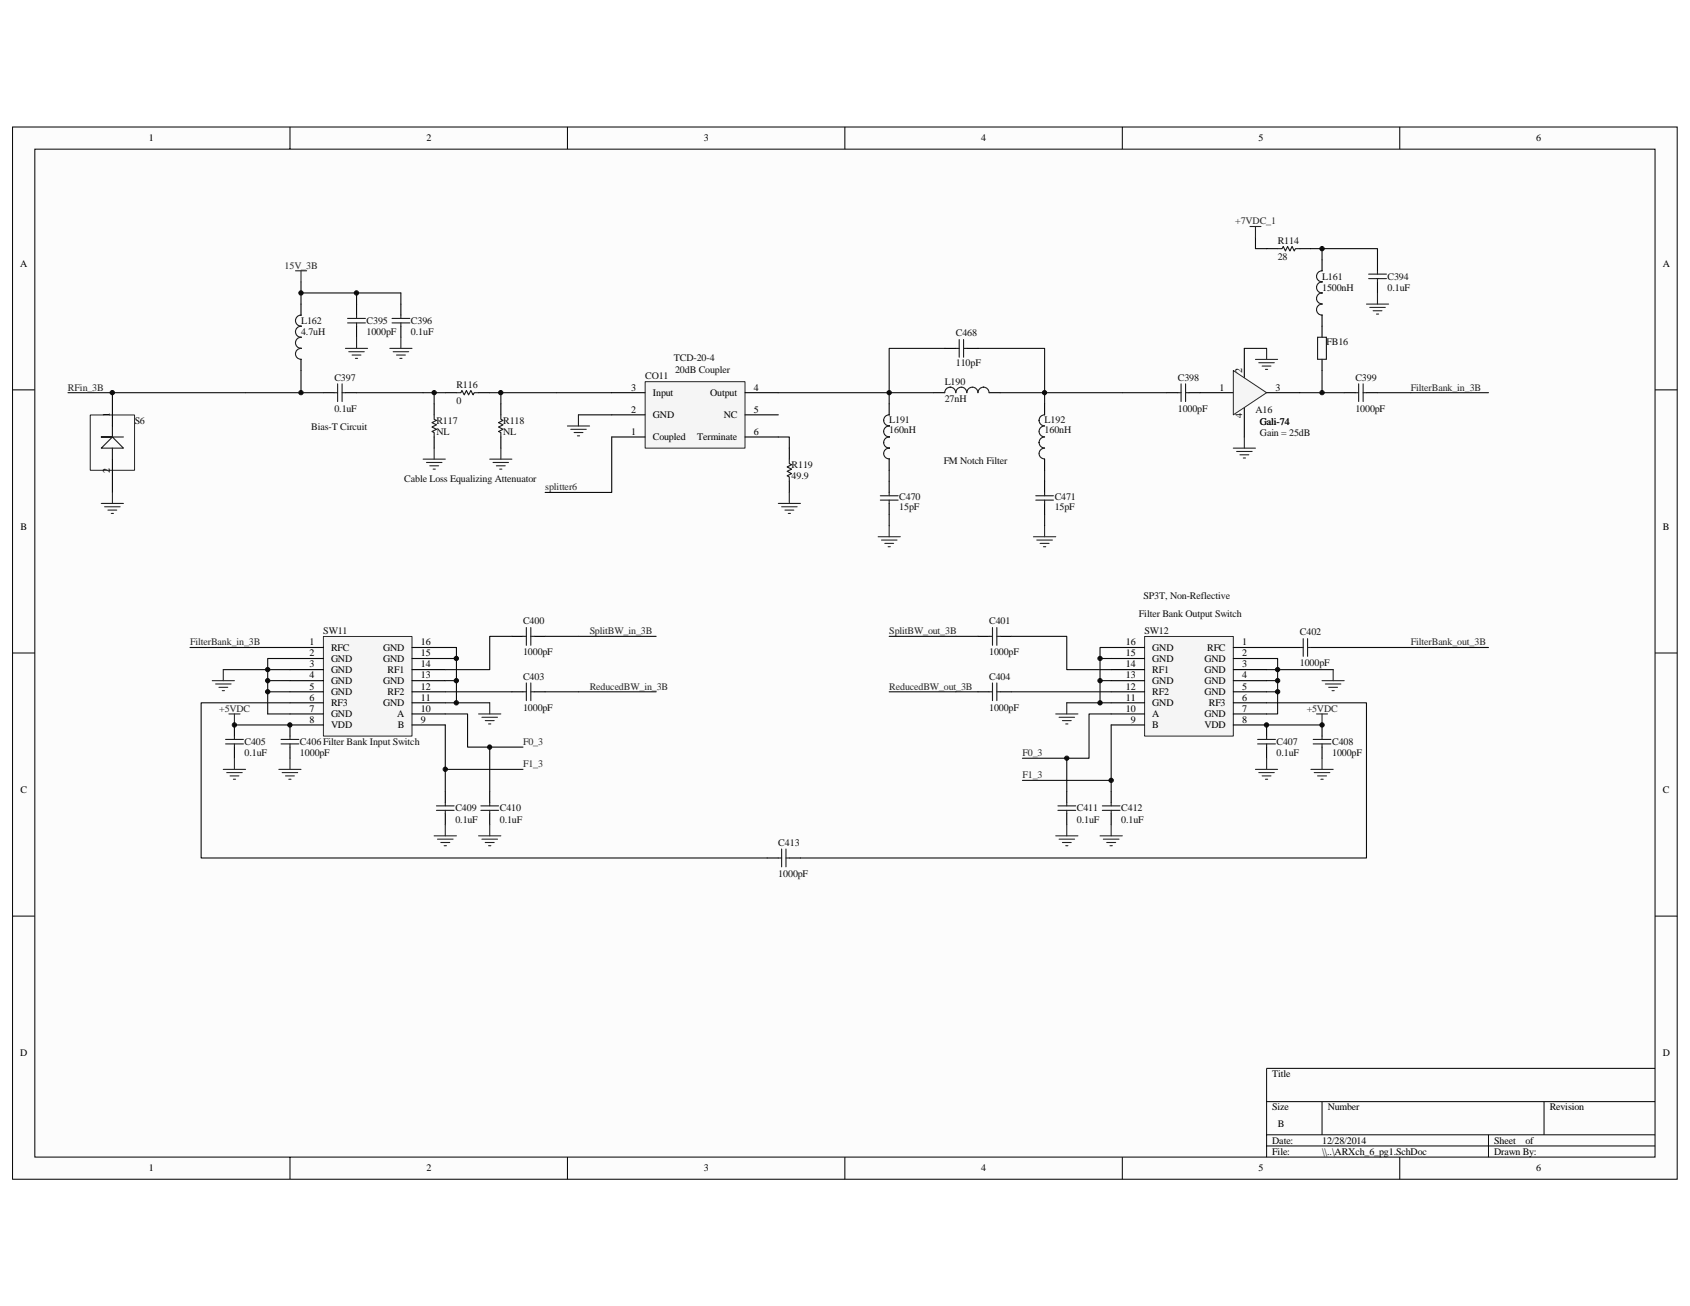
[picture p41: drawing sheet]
<svg xmlns="http://www.w3.org/2000/svg" width="279mm" height="216mm" viewBox="0 0 279 216" stroke-linecap="round" stroke-linejoin="round" font-family="sans-serif">
<defs><g id="words">
<g font-size="1.7">
<text x="24.6" y="23.3">1</text>
<text x="70.5" y="23.3">2</text>
<text x="116.4" y="23.3">3</text>
<text x="162.2" y="23.3">4</text>
<text x="208.1" y="23.3">5</text>
<text x="254" y="23.3">6</text>
<text x="3.3" y="44.2">A</text>
<text x="274.9" y="44.2">A</text>
<text x="104.4" y="64.6">3</text>
<text x="107.9" y="65.5">Input</text>
<text x="117.4" y="65.5">Output</text>
<text x="124.6" y="64.6">4</text>
<text x="201.6" y="64.6">1</text>
<text x="205.3" y="61.6" transform="rotate(-90 205.3 61.6)">2</text>
<text x="210.9" y="64.6">3</text>
<text x="18.2" y="69" transform="rotate(-90 18.2 69)">1</text>
<text x="104.4" y="68.2">2</text>
<text x="104.4" y="71.9">1</text>
<text x="107.9" y="69.1">GND</text>
<text x="119.7" y="69.1">NC</text>
<text x="124.6" y="68.2">5</text>
<text x="124.6" y="71.9">6</text>
<text x="205.3" y="69" transform="rotate(-90 205.3 69)">4</text>
<text x="107.9" y="72.8">Coupled</text>
<text x="115.3" y="72.8">Terminate</text>
<text x="18.2" y="78.2" transform="rotate(-90 18.2 78.2)">2</text>
<text x="3.4" y="87.7">B</text>
<text x="274.9" y="87.7">B</text>
<text x="51.2" y="106.7">1</text>
<text x="54.7" y="107.6">RFC</text>
<text x="63.4" y="107.6">GND</text>
<text x="69.6" y="106.7">16</text>
<text x="186.1" y="106.7">16</text>
<text x="190.5" y="107.6">GND</text>
<text x="199.6" y="107.6">RFC</text>
<text x="205.4" y="106.7">1</text>
<text x="51.2" y="108.5">2</text>
<text x="51.2" y="110.3">3</text>
<text x="51.2" y="112.2">4</text>
<text x="54.7" y="109.4">GND</text>
<text x="54.7" y="111.3">GND</text>
<text x="54.7" y="113.1">GND</text>
<text x="63.4" y="113.1">GND</text>
<text x="63.4" y="109.4">GND</text>
<text x="64.1" y="111.3">RF1</text>
<text x="69.6" y="110.3">14</text>
<text x="69.6" y="112.2">13</text>
<text x="69.6" y="108.5">15</text>
<text x="186.1" y="112.2">13</text>
<text x="186.1" y="110.3">14</text>
<text x="186.1" y="108.5">15</text>
<text x="190.5" y="113.1">GND</text>
<text x="190.5" y="111.3">RF1</text>
<text x="190.5" y="109.4">GND</text>
<text x="199.1" y="109.4">GND</text>
<text x="199.1" y="111.3">GND</text>
<text x="199.1" y="113.1">GND</text>
<text x="205.4" y="108.5">2</text>
<text x="205.4" y="110.3">3</text>
<text x="205.4" y="112.2">4</text>
<text x="51.2" y="114">5</text>
<text x="51.2" y="115.8">6</text>
<text x="51.2" y="117.7">7</text>
<text x="51.2" y="119.5">8</text>
<text x="54.7" y="114.9">GND</text>
<text x="54.7" y="116.8">RF3</text>
<text x="54.7" y="118.6">GND</text>
<text x="63.4" y="116.8">GND</text>
<text x="64.1" y="114.9">RF2</text>
<text x="65.7" y="118.6">A</text>
<text x="69.6" y="117.7">10</text>
<text x="69.6" y="114">12</text>
<text x="69.6" y="119.5">9</text>
<text x="69.6" y="115.8">11</text>
<text x="186.1" y="117.7">10</text>
<text x="186.1" y="115.8">11</text>
<text x="186.1" y="114">12</text>
<text x="186.9" y="119.5">9</text>
<text x="190.5" y="118.6">A</text>
<text x="190.5" y="116.8">GND</text>
<text x="190.5" y="114.9">RF2</text>
<text x="199.1" y="114.9">GND</text>
<text x="199.1" y="118.6">GND</text>
<text x="199.9" y="116.8">RF3</text>
<text x="205.4" y="114">5</text>
<text x="205.4" y="115.8">6</text>
<text x="205.4" y="117.7">7</text>
<text x="205.4" y="119.5">8</text>
<text x="54.7" y="120.4">VDD</text>
<text x="65.8" y="120.4">B</text>
<text x="190.5" y="120.4">B</text>
<text x="199.1" y="120.4">VDD</text>
<text x="3.4" y="131.1">C</text>
<text x="274.9" y="131.1">C</text>
<text x="3.3" y="174.6">D</text>
<text x="210.3" y="178.1">Title</text>
<text x="274.9" y="174.6">D</text>
<text x="210.3" y="183.6">Size</text>
<text x="219.5" y="183.6">Number</text>
<text x="256.2" y="183.6">Revision</text>
<text x="210.3" y="189.1">Date:</text>
<text x="210.3" y="190.9">File:</text>
<text x="211.2" y="186.3">B</text>
<text x="218.6" y="190.9">\\..\ARXch_6_pg1.SchDoc</text>
<text x="218.6" y="189.1">12/28/2014</text>
<text x="247" y="190.9">Drawn By:</text>
<text x="247" y="189.1">Sheet</text>
<text x="252.2" y="189.1">of</text>
<text x="24.6" y="193.7">1</text>
<text x="70.5" y="193.7">2</text>
<text x="116.4" y="193.7">3</text>
<text x="162.2" y="193.7">4</text>
<text x="208.1" y="193.7">5</text>
<text x="254" y="193.7">6</text>
</g>
<g font-size="1.7" fill="#262626">
<text x="204.2" y="37.1">+7VDC_1</text>
<text x="47.1" y="44.4">15V_3B</text>
<text x="11.2" y="64.6">RFin_3B</text>
<text x="233.3" y="64.6">FilterBank_in_3B</text>
<text x="90.1" y="81">splitter6</text>
<text x="31.4" y="106.7">FilterBank_in_3B</text>
<text x="97.5" y="104.8">SplitBW_in_3B</text>
<text x="147" y="104.8">SplitBW_out_3B</text>
<text x="233.3" y="106.7">FilterBank_out_3B</text>
<text x="36.2" y="117.7">+5VDC</text>
<text x="97.5" y="114">ReducedBW_in_3B</text>
<text x="147" y="114">ReducedBW_out_3B</text>
<text x="216" y="117.7">+5VDC</text>
<text x="86.5" y="123.1">F0_3</text>
<text x="169" y="125">F0_3</text>
<text x="86.5" y="126.8">F1_3</text>
<text x="169" y="128.7">F1_3</text>
</g>
<g font-size="1.7" fill="#0e0e0e">
<text x="211.2" y="40.4">R114</text>
<text x="211.2" y="42.9">28</text>
<text x="218.6" y="46.2">L161</text>
<text x="229.4" y="46.2">C394</text>
<text x="49.8" y="53.6">L162</text>
<text x="60.6" y="53.6">C395</text>
<text x="67.9" y="53.6">C396</text>
<text x="218.6" y="48.1">1500nH</text>
<text x="229.4" y="48.1">0.1uF</text>
<text x="49.8" y="55.4">4.7uH</text>
<text x="60.6" y="55.4">1000pF</text>
<text x="67.9" y="55.4">0.1uF</text>
<text x="111.4" y="59.6">TCD-20-4</text>
<text x="158" y="55.6">C468</text>
<text x="219.3" y="57">FB16</text>
<text x="55.3" y="62.9">C397</text>
<text x="75.5" y="64.2">R116</text>
<text x="106.7" y="62.7">CO11</text>
<text x="111.6" y="61.6">20dB Coupler</text>
<text x="156.2" y="63.6">L190</text>
<text x="158" y="60.5">110pF</text>
<text x="194.7" y="62.9">C398</text>
<text x="224.1" y="62.9">C399</text>
<text x="22.3" y="70">S6</text>
<text x="51.4" y="71.1">Bias-T Circuit</text>
<text x="55.3" y="68">0.1uF</text>
<text x="72.2" y="71.9">NL</text>
<text x="72.2" y="70">R117</text>
<text x="75.5" y="66.8">0</text>
<text x="83.2" y="70">R118</text>
<text x="83.2" y="71.9">NL</text>
<text x="147" y="71.5">160nH</text>
<text x="147" y="69.9">L191</text>
<text x="156.2" y="66.4">27nH</text>
<text x="172.7" y="71.5">160nH</text>
<text x="172.7" y="69.9">L192</text>
<text x="194.7" y="68">1000pF</text>
<text x="207.6" y="68.2">A16</text>
<text x="208.3" y="70.2">Gali-74</text>
<text x="224.1" y="68">1000pF</text>
<text x="130.9" y="77.4">R119</text>
<text x="156" y="76.6">FM Notch Filter</text>
<text x="208.3" y="72.1">Gain = 25dB</text>
<text x="66.8" y="79.8">Cable Loss Equalizing Attenuator</text>
<text x="130.9" y="79.2">49.9</text>
<text x="148.7" y="82.7">C470</text>
<text x="174.4" y="82.7">C471</text>
<text x="148.7" y="84.3">15pF</text>
<text x="174.4" y="84.3">15pF</text>
<text x="188.3" y="101.9">Filter Bank Output Switch</text>
<text x="189" y="99">SP3T, Non-Reflective</text>
<text x="53.4" y="104.8">SW11</text>
<text x="86.5" y="103.2">C400</text>
<text x="163.5" y="103.2">C401</text>
<text x="189.2" y="104.8">SW12</text>
<text x="214.9" y="105">C402</text>
<text x="86.5" y="108.3">1000pF</text>
<text x="86.5" y="112.4">C403</text>
<text x="163.5" y="108.3">1000pF</text>
<text x="163.5" y="112.4">C404</text>
<text x="214.9" y="110.2">1000pF</text>
<text x="86.5" y="117.5">1000pF</text>
<text x="163.5" y="117.5">1000pF</text>
<text x="40.4" y="123.1">C405</text>
<text x="40.4" y="125">0.1uF</text>
<text x="49.6" y="125">1000pF</text>
<text x="49.6" y="123.1">C406 Filter Bank Input Switch</text>
<text x="211.1" y="125">0.1uF</text>
<text x="211.1" y="123.1">C407</text>
<text x="220.2" y="125">1000pF</text>
<text x="220.2" y="123.1">C408</text>
<text x="75.3" y="136">0.1uF</text>
<text x="75.3" y="134.1">C409</text>
<text x="82.6" y="134.1">C410</text>
<text x="82.6" y="136">0.1uF</text>
<text x="178" y="136">0.1uF</text>
<text x="178" y="134.1">C411</text>
<text x="185.4" y="134.1">C412</text>
<text x="185.4" y="136">0.1uF</text>
<text x="128.7" y="139.8">C413</text>
<text x="128.7" y="144.9">1000pF</text>
</g>
</g></defs>
<path d="M2.1 21h275.2v173.9h-275.2z" fill="#fcfcfc"/>
<path d="M2.1 21h275.2v173.9h-275.2z" fill="none" stroke="#000" stroke-width=".17"/>
<path d="M5.8 24.7h267.8v166.6h-267.8z" fill="#fcfcfc"/>
<g fill="none" stroke="#000" stroke-width=".17">
<path d="M5.8 24.7h267.8v166.6h-267.8zM47.9 21v3.6M93.8 21v3.6M139.7 21v3.6M185.5 21v3.6M231.4 21v3.6M2.1 64.5h3.6M273.6 64.5h3.7M2.1 107.9h3.6M273.6 107.9h3.7M2.1 151.4h3.6M273.6 151.4h3.7"/>
<path d="M273.6 176.6h-64.2v14.7M47.9 191.3v3.6M93.8 191.3v3.6M139.7 191.3v3.6M185.5 191.3v3.6M209.4 182.1h64.2M209.4 187.6h64.2M209.4 189.4h64.2M218.6 182.1v5.5M231.4 191.3v3.6M246.1 187.6v3.7M255.3 182.1v5.5"/>
</g>
<g fill="none" stroke="#0e0e0e" stroke-width=".18">
<path d="M207.6 39.3v1.8h1.8M49.8 46.6v3.7M49.8 48.4h16.5v1.9M58.9 48.4v1.9M216.7 41.1h11v1.8M218.6 41.1v1.8M49.8 64.9h3.6M49.8 61.3v3.6h-38.6M58.9 64.9h14.7M71.8 64.9v1.9M81 64.9h1.8v1.9M82.8 64.9h18.3"/>
<path d="M95.6 68.6h5.5M128.7 72.2h1.8v1.9M214.9 64.9h7.3M218.6 61.3v3.6M227.7 64.9h18.4"/>
</g>
<g fill="none" stroke="#000" stroke-width=".18">
<path d="M49.8 50.3v1.8M49.8 59.4v1.9M58.9 50.3v1.8M58.9 53.9v1.9M66.3 50.3v1.8M66.3 53.9v1.9M209.4 41.1h1.8M214.9 41.1h1.8M218.6 42.9v1.9M218.6 52.1v3.7M218.6 59.4v1.9M227.7 42.9v1.9"/>
<path d="M227.7 46.6v1.8M53.4 64.9h1.9M57.1 64.9h1.8M71.8 66.8v1.8M71.8 72.2v1.9M73.6 64.9h1.9M79.1 64.9h1.9M82.8 66.8v1.8M82.8 72.2v1.9M130.5 74.1v1.8M130.5 79.6v1.8M192.9 64.9h1.8"/>
<path d="M196.6 64.9h1.8M222.2 64.9h1.9M225.9 64.9h1.8"/>
</g>
<g fill="none" stroke="#1c1c1c" stroke-width=".18">
<path d="M49.8 53.9a.9 .9 0 0 0-.9 1v-.1a.9 .9 0 0 0 .9 1 .91 .91 0 0 0-.9 .9 .91 .91 0 0 0 .9 .9 .9 .9 0 0 0-.9 .9 .9 .9 0 0 0 .9 .9M49.8 52.1a.91 .91 0 0 0-.9 .9 .91 .91 0 0 0 .9 .9M57.5 53.4h2.9M57.5 52.6h2.9M58.9 52.1v.5M58.9 53.4v.5M64.8 53.4h3M64.8 52.6h3M66.3 52.1v.5M66.3 53.4v.5M211.2 41.1h.8l.2-.4 .3 .8 .4-.8 .4 .8 .3-.8 .4 .8 .2-.4h.7M217.8 55.8h1.5v3.6h-1.5z"/>
<path d="M218.6 50.3a.9 .9 0 0 0-.9 .9 .9 .9 0 0 0 .9 .9M218.6 46.6a.9 .9 0 0 0-.9 .9 .9 .9 0 0 0 .9 .9 .9 .9 0 0 0-.9 .9 .9 .9 0 0 0 .9 .9M218.6 44.8a.91 .91 0 0 0-.9 .9 .91 .91 0 0 0 .9 .9M226.3 45.3h2.9M226.3 46.1h2.9M227.7 44.8v.5M227.7 46.1v.5M55.3 64.9h.5M55.8 63.5v2.9M56.6 64.9h.5M56.6 63.5v2.9M71.8 68.6v.7l.4 .2-.8 .4 .8 .3-.8 .4 .8 .4-.8 .3 .4 .2v.7"/>
<path d="M75.5 64.9h.7l.2-.3 .4 .7 .3-.7 .4 .7 .4-.7 .3 .7 .2-.4h.7M82.8 68.6v.7l.4 .2-.8 .4 .8 .3-.8 .4 .8 .4-.8 .3 .4 .2v.7M130.5 75.9v.7l.4 .2-.8 .4 .8 .4-.8 .3 .8 .4-.8 .4 .4 .1v.8M194.7 64.9h.6M195.3 63.5v2.9M196 64.9h.6M196 63.5v2.9M224.1 64.9h.5M224.6 63.5v2.9M225.4 64.9h.5M225.4 63.5v2.9"/>
</g>
<g fill="none" stroke="#262626" stroke-width=".18">
<path d="M206.7 37.4h1.8M207.6 37.4v1.9M57.1 57.6h3.7M57.7 58.1h2.5M58.2 58.7h1.5M58.8 59.2h.3M58.9 55.8v1.8M64.5 57.6h3.6M65 58.1h2.6M65.6 58.7h1.4M66.1 59.2h.4M66.3 55.8v1.8"/>
<path d="M225.9 50.3h3.7M226.5 50.8h2.5M227 51.4h1.5M227.6 51.9h.3M227.7 48.4v1.9M70 75.9h3.6M70.5 76.5h2.6M71.1 77h1.4M71.6 77.6h.4M71.8 74.1v1.8M81 75.9h3.6M81.5 76.5h2.6"/>
<path d="M82.1 77h1.4M82.6 77.6h.4M82.8 74.1v1.8M93.8 70.4h3.7M94.4 71h2.5M94.9 71.5h1.5M95.5 72.1h.3M95.6 68.6v1.8M128.7 83.2h3.6M129.2 83.8h2.6M129.8 84.3h1.4M130.3 84.9h.4"/>
<path d="M130.5 81.4v1.8"/>
</g>
<path d="M53.5 105.2h14.6v16.5h-14.6z" fill="#f5f5f5"/>
<path d="M53.5 105.2h14.6v16.5h-14.6z" fill="none" stroke="#262626" stroke-width=".17"/>
<g fill="none" stroke="#000" stroke-width=".18">
<path d="M38.8 119.8v1.9M47.9 107h5.5M47.9 108.9h5.5M47.9 110.7h5.5M47.9 112.5h5.5M47.9 114.4h5.5M47.9 116.2h5.5M47.9 118h5.5M53.4 119.8h-5.5v1.9M68.1 107h5.5M68.1 108.9h5.5M68.1 110.7h5.5"/>
<path d="M68.1 112.5h5.5M68.1 114.4h5.5M68.1 116.2h5.5M68.1 118h5.5M68.1 119.8h5.5M84.6 114.4h1.9M84.6 105.2h1.9M88.3 114.4h1.8M88.3 105.2h1.8M38.8 123.5v1.8M47.9 123.5v1.8M73.6 130.9v1.8"/>
<path d="M73.6 134.5v1.8M81 130.9v1.8M81 134.5v1.8M126.8 141.8h1.9M130.5 141.8h1.8"/>
</g>
<g fill="none" stroke="#0e0e0e" stroke-width=".18">
<path d="M31.4 107h16.5M36.9 110.7h7.4v1.8M38.8 119.8h9.1M44.3 114.4v3.6h3.6M44.3 112.5v1.9h3.6M44.3 112.5h3.6M47.9 108.9h-3.6v1.8h3.6M47.9 116.2h-14.6v25.6h93.5M73.6 114.4h11M73.6 112.5h1.9v3.7M73.6 108.9h1.9v3.6M73.6 107h1.9v1.9"/>
<path d="M73.6 118h3.7v5.5h9.2M73.6 116.2h7.4M73.6 119.8v11.1M84.6 105.2h-3.6v5.5h-7.4M90.1 114.4h18.4M90.1 105.2h18.4M73.6 127.2h12.9M81 123.5v7.4"/>
</g>
<g fill="none" stroke="#1c1c1c" stroke-width=".18">
<path d="M86.5 105.2h.5M86.5 114.4h.5M87 103.7v3M87 112.9v2.9M87.8 105.2h.5M87.8 114.4h.5M87.8 103.7v3M87.8 112.9v2.9M37.3 123h2.9M37.3 122.2h2.9M38.8 121.7v.5M38.8 123v.5"/>
<path d="M46.5 123h2.9M46.5 122.2h2.9M47.9 121.7v.5M47.9 123v.5M72.2 134h2.9M72.2 133.2h2.9M73.6 132.7v.5M73.6 134v.5M79.5 134h2.9M79.5 133.2h2.9M81 132.7v.5M81 134v.5"/>
<path d="M128.7 141.8h.5M129.2 140.4v2.9M129.9 141.8h.6M129.9 140.4v2.9"/>
</g>
<g fill="none" stroke="#262626" stroke-width=".18">
<path d="M35.1 112.5h3.7M35.6 113.1h2.6M36.2 113.6h1.5M36.7 114.2h.4M36.9 110.7v1.8M37.8 118h1.9M38.8 118v1.8M79.1 118h3.7M79.7 118.6h2.6M80.2 119.1h1.5M80.8 119.7h.4M81 116.2v1.8"/>
<path d="M36.9 127.2h3.7M37.5 127.7h2.5M38 128.3h1.5M38.6 128.8h.3M38.8 125.3v1.9M46.1 127.2h3.7M46.7 127.7h2.5M47.2 128.3h1.5M47.8 128.8h.3M47.9 125.3v1.9M71.8 138.2h3.7M72.3 138.7h2.6"/>
<path d="M72.9 139.3h1.5M73.4 139.8h.4M73.6 136.3v1.9M79.1 138.2h3.7M79.7 138.7h2.6M80.2 139.3h1.5M80.8 139.8h.4M81 136.3v1.9"/>
</g>
<path d="M189.3 105.2h14.6v16.5h-14.6z" fill="#f5f5f5"/>
<path d="M189.2 105.2h14.7v16.5h-14.7z" fill="none" stroke="#262626" stroke-width=".17"/>
<g fill="none" stroke="#000" stroke-width=".18">
<path d="M205.7 57.6v5.5M198.4 64.9h5.5M205.7 66.8v5.4M209.4 64.9h5.5M161.7 114.4h1.8M161.7 105.2h1.8M165.4 114.4h1.8M165.4 105.2h1.8M183.7 107h5.5M183.7 108.9h5.5M183.7 110.7h5.5M183.7 112.5h5.5"/>
<path d="M183.7 114.4h5.5M183.7 116.2h5.5M183.7 118h5.5M183.7 119.8h5.5M203.9 107h5.5M203.9 108.9h5.5M203.9 110.7h5.5M203.9 112.5h5.5M203.9 114.4h5.5M203.9 116.2h5.5M203.9 118h5.5M203.9 119.8h5.5v1.9"/>
<path d="M213.1 107h1.8M216.7 107h1.9M218.6 119.8v1.9M176.4 130.9v1.8M176.4 134.5v1.8M183.7 130.9v1.8M183.7 134.5v1.8M209.4 123.5v1.8M218.6 123.5v1.8"/>
</g>
<g fill="none" stroke="#1c1c1c" stroke-width=".18">
<path d="M163.5 105.2h.6M163.5 114.4h.6M164.1 103.7v3M164.1 112.9v2.9M164.8 105.2h.6M164.8 114.4h.6M164.8 103.7v3M164.8 112.9v2.9M214.9 107h.6M215.5 105.6v2.9M216.2 107h.5M216.2 105.6v2.9"/>
<path d="M174.9 134h2.9M174.9 133.2h2.9M176.4 132.7v.5M176.4 134v.5M182.2 133.2h3M182.2 134h3M183.7 132.7v.5M183.7 134v.5M207.9 122.2h3M207.9 123h3M209.4 121.7v.5M209.4 123v.5"/>
<path d="M217.1 122.2h2.9M217.1 123h2.9M218.6 121.7v.5M218.6 123v.5"/>
</g>
<g fill="none" stroke="#0e0e0e" stroke-width=".18">
<path d="M147 105.2h14.7M147 114.4h14.7M167.2 105.2h9.2v5.5h7.3M167.2 114.4h16.5M176.4 116.2h5.5M181.9 108.9h1.8M181.9 112.5h1.8M183.7 107h-1.8v9.2h1.8M183.7 119.8v9.2h-14.7M183.7 118h-3.7v7.3h-11M209.4 116.2h16.5v25.6h-93.6M209.4 108.9h1.8v3.6h-1.8"/>
<path d="M209.4 119.8h9.2M209.4 107h3.7M209.4 110.7h11M211.2 112.5v1.9h-1.8M211.2 114.4v3.6h-1.8M218.6 107h27.5M176.4 125.3v5.6M183.7 129v1.9"/>
</g>
<g fill="none" stroke="#262626" stroke-width=".18">
<path d="M48.9 44.8h1.8M49.8 44.8v1.8M174.5 118h3.7M175.1 118.6h2.6M175.6 119.1h1.5M176.2 119.7h.4M176.4 116.2v1.8M217.7 118h1.8M218.6 118v1.8M218.6 112.5h3.6M219.1 113.1h2.6M219.7 113.6h1.4"/>
<path d="M220.2 114.2h.4M220.4 110.7v1.8M174.5 138.2h3.7M175.1 138.7h2.6M175.6 139.3h1.5M176.2 139.8h.4M176.4 136.3v1.9M181.9 138.2h3.6M182.4 138.7h2.6M183 139.3h1.4M183.5 139.8h.4M183.7 136.3v1.9"/>
<path d="M207.6 127.2h3.6M208.1 127.7h2.6M208.7 128.3h1.4M209.2 128.8h.4M209.4 125.3v1.9M216.7 127.2h3.7M217.3 127.7h2.6M217.8 128.3h1.5M218.4 128.8h.4M218.6 125.3v1.9"/>
</g>
<path d="M203.9 61.3l5.5 3.6-5.5 3.7z" fill="#f5f5f5" stroke="#262626" stroke-width=".17"/>
<path d="M207.6 59.4h3.6M208.1 60h2.6M209.4 57.6v1.8M203.9 74.1h3.7M204.4 74.6h2.6M205 75.2h1.5M205.5 75.7h.4M205.7 72.2v1.9M208.7 60.5h1.4M209.2 61.1h.4" fill="none" stroke="#262626" stroke-width=".18"/>
<path d="M205.7 57.6h3.7M185.5 64.9h7.4" fill="none" stroke="#0e0e0e" stroke-width=".18"/>
<path d="M106.7 63.1h16.5v11h-16.5z" fill="#f5f5f5"/>
<path d="M14.9 68.6h7.3v9.1h-7.3zM106.7 63.1h16.5v11h-16.5z" fill="none" stroke="#262626" stroke-width=".17"/>
<g fill="none" stroke="#000" stroke-width=".18">
<path d="M156.2 57.6h1.8M159.9 57.6h1.8M18.6 64.9v5.5M18.6 75.9v5.5M101.1 64.9h5.5M101.1 68.6h5.5M101.1 72.2h5.5M123.2 64.9h5.5M123.2 68.6h5.5M123.2 72.2h5.5M147 66.8v1.8M147 75.9v1.8"/>
<path d="M147 79.6v1.8M154.3 64.9h1.9M163.5 64.9h1.9M172.7 66.8v1.8M172.7 75.9v1.8M172.7 79.6v1.8M147 83.2v1.9M172.7 83.2v1.9"/>
</g>
<g fill="none" stroke="#1c1c1c" stroke-width=".18">
<path d="M158 57.6h.6M158.6 56.1v3M159.3 57.6h.6M159.3 56.1v3M18.6 70.4v1.8l-1.9 1.9h3.7l-1.8-1.9h-1.9h3.7M18.6 74.1v1.8M147 72.2a.9 .9 0 0 0-.9 1 .9 .9 0 0 0 .9 .9 .89 .89 0 0 0-.9 .9 .89 .89 0 0 0 .9 .9M147 70.4a.9 .9 0 0 0-.9 .9 .9 .9 0 0 0 .9 .9M147 68.6a.9 .9 0 0 0-.9 .9 .9 .9 0 0 0 .9 .9M156.2 64.9a.9 .9 0 0 1 .9-.9 .9 .9 0 0 1 .9 .9 .91 .91 0 0 1 .9-.9 .91 .91 0 0 1 .9 .9M159.9 64.9a.91 .91 0 0 1 .9-.9 .91 .91 0 0 1 .9 .9 .94 .94 0 0 1 .9-.9 .9 .9 0 0 1 .9 .9M172.7 72.2a.9 .9 0 0 0-.9 1 .94 .94 0 0 0 .9 .9 .89 .89 0 0 0-.9 .9 .89 .89 0 0 0 .9 .9"/>
<path d="M172.7 70.4a.9 .9 0 0 0-.9 .9 .9 .9 0 0 0 .9 .9M172.7 68.6a.9 .9 0 0 0-.9 .9 .9 .9 0 0 0 .9 .9M145.5 82.7h3M145.5 82h3M147 81.4v.6M147 82.7v.5M171.2 82.7h3M171.2 82h3M172.7 81.4v.6M172.7 82.7v.5"/>
</g>
<g fill="none" stroke="#262626" stroke-width=".18">
<path d="M16.7 83.2h3.7M17.3 83.8h2.6M17.8 84.3h1.5M18.4 84.9h.4M18.6 81.4v1.8M145.2 88.7h3.6M145.7 89.3h2.6M146.3 89.8h1.4M146.8 90.4h.4M147 86.9v1.8M170.9 88.7h3.6M171.4 89.3h2.6"/>
<path d="M172 89.8h1.4M172.5 90.4h.4M172.7 86.9v1.8"/>
</g>
<path d="M156.2 57.6h-9.2v7.3h-18.3M161.7 57.6h11v7.3h12.8M101.1 72.2v9.2h-11M147 77.7v1.9M154.3 64.9h-7.3v1.9M165.4 64.9h7.3v1.9M172.7 77.7v1.9M147 85.1v1.8M172.7 85.1v1.8" fill="none" stroke="#0e0e0e" stroke-width=".18"/>
<g fill="#0e0e0e" stroke="#0e0e0e" stroke-width=".17">
<circle cx="18.6" cy="64.9" r=".35"/>
<circle cx="38.8" cy="119.8" r=".36"/>
<circle cx="44.3" cy="114.4" r=".36"/>
<circle cx="44.3" cy="112.5" r=".36"/>
<circle cx="44.3" cy="110.7" r=".36"/>
<circle cx="47.9" cy="119.8" r=".36"/>
<circle cx="49.8" cy="64.9" r=".36"/>
<circle cx="49.8" cy="48.4" r=".36"/>
<circle cx="58.9" cy="48.4" r=".36"/>
<circle cx="71.8" cy="64.9" r=".35"/>
<circle cx="73.6" cy="127.2" r=".36"/>
<circle cx="75.4" cy="116.2" r=".36"/>
<circle cx="75.4" cy="112.5" r=".36"/>
<circle cx="75.4" cy="108.8" r=".35"/>
<circle cx="80.9" cy="123.5" r=".36"/>
<circle cx="82.8" cy="64.9" r=".35"/>
<circle cx="147" cy="64.9" r=".35"/>
<circle cx="172.7" cy="64.9" r=".35"/>
<circle cx="176.4" cy="125.3" r=".35"/>
<circle cx="181.9" cy="116.2" r=".36"/>
<circle cx="181.9" cy="112.5" r=".36"/>
<circle cx="181.9" cy="108.8" r=".35"/>
<circle cx="183.7" cy="129" r=".36"/>
<circle cx="209.4" cy="119.8" r=".36"/>
<circle cx="211.2" cy="114.4" r=".35"/>
<circle cx="211.2" cy="112.5" r=".36"/>
<circle cx="211.2" cy="110.7" r=".35"/>
<circle cx="218.6" cy="119.8" r=".36"/>
<circle cx="218.6" cy="64.9" r=".36"/>
<circle cx="218.6" cy="41.1" r=".36"/>
</g>
<use href="#words"/>
</svg>
